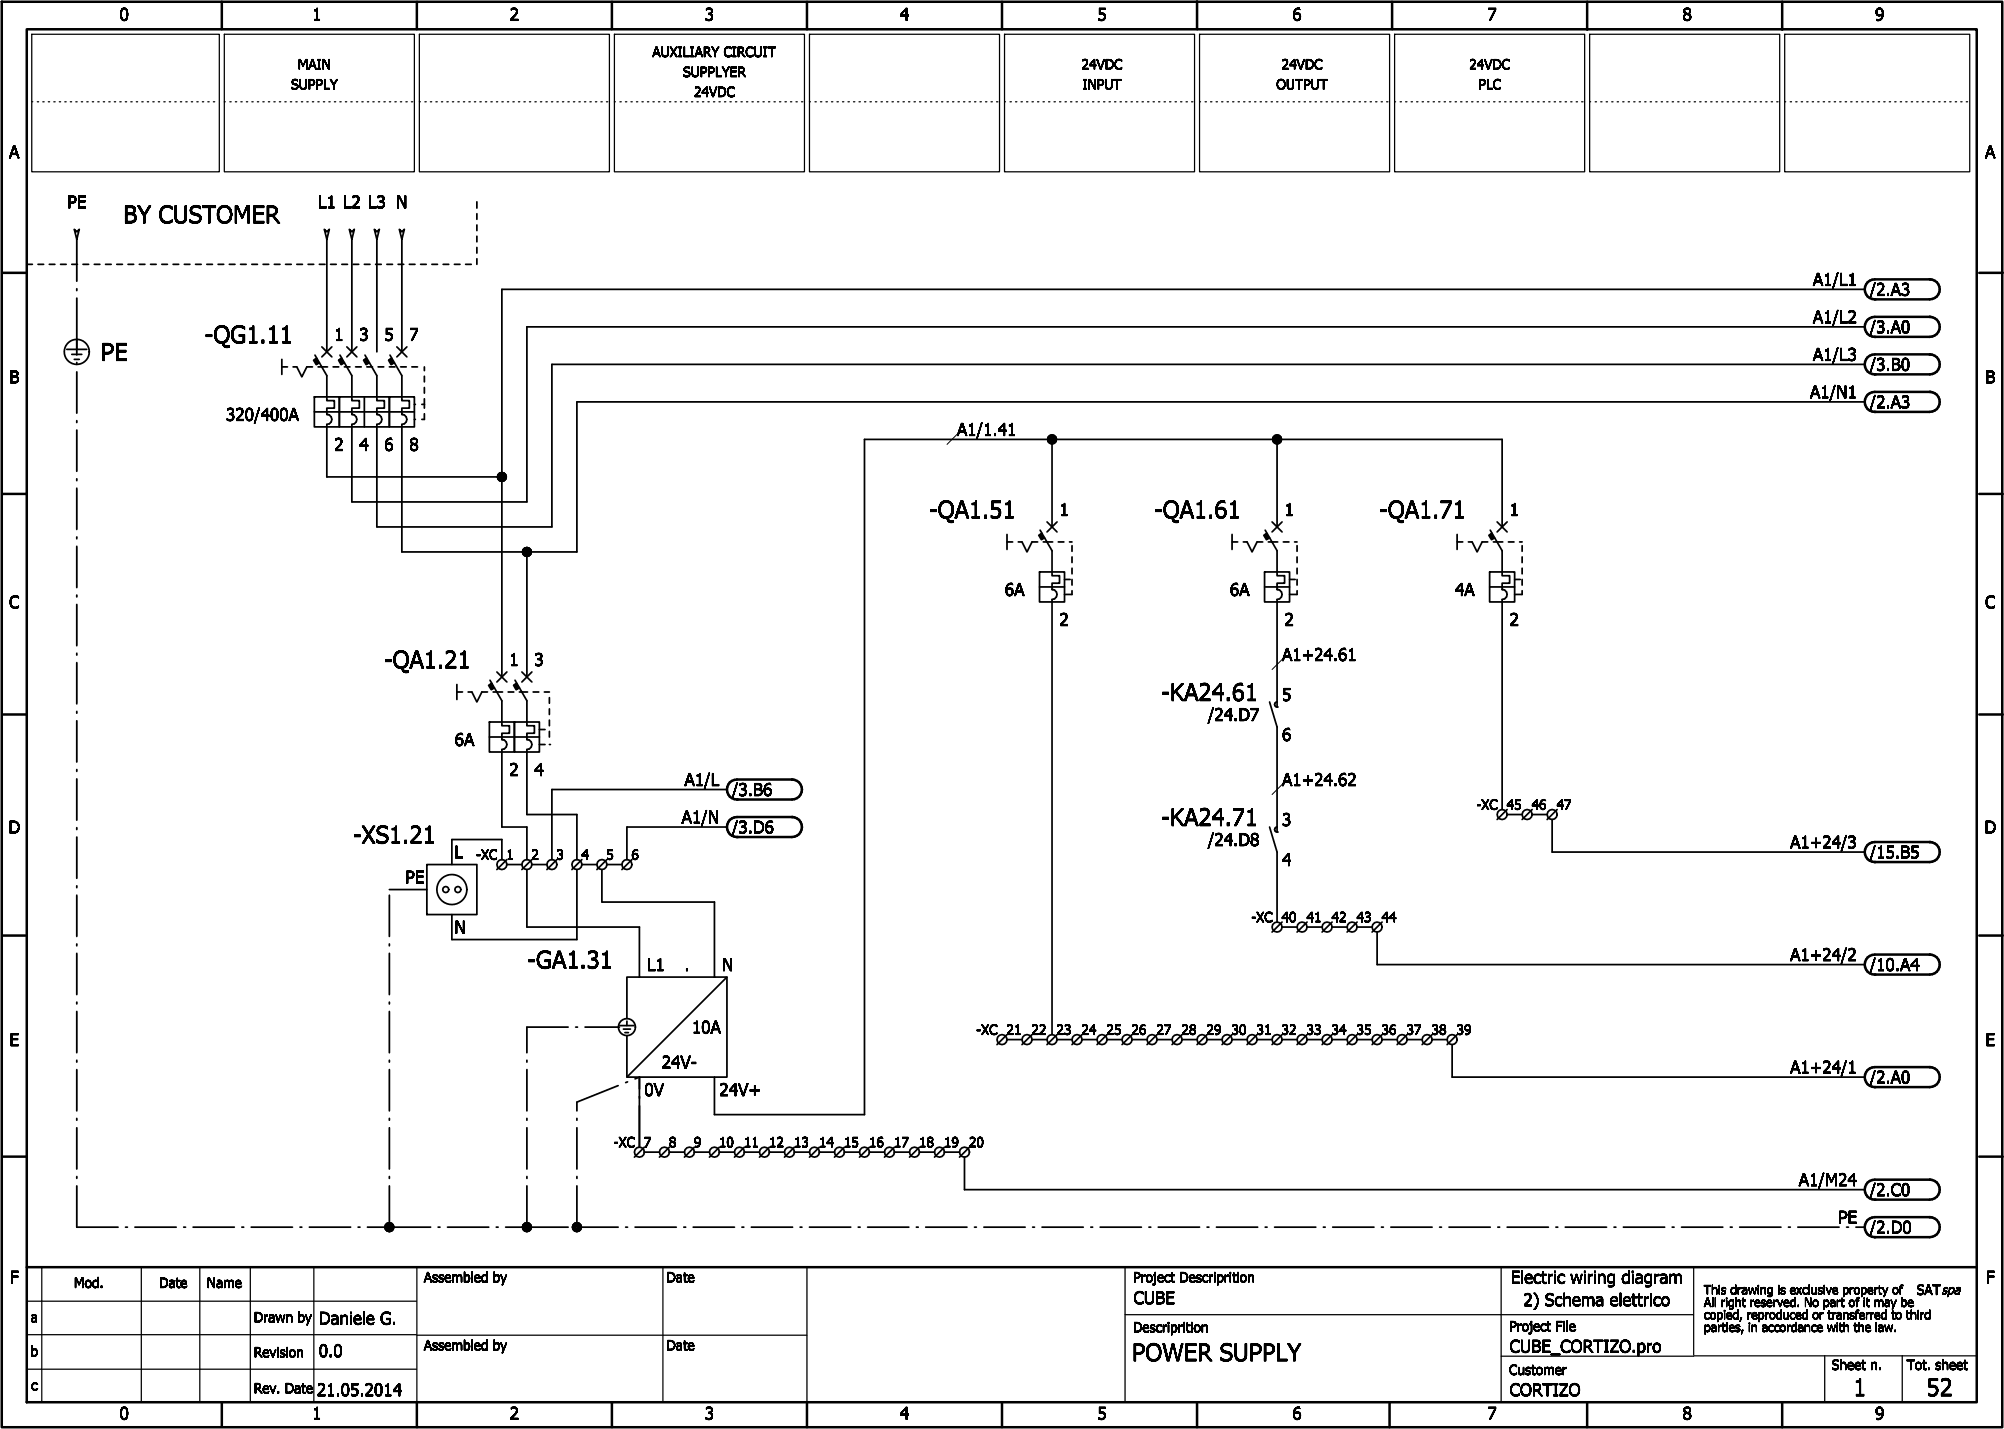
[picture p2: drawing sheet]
<svg xmlns="http://www.w3.org/2000/svg" width="401mm" height="286mm" viewBox="0 0 401 286" stroke-linecap="round" stroke-linejoin="round" font-family="sans-serif">
<defs><g id="words">
<g font-size="3.5">
<text x="24.6" y="44.6">BY CUSTOMER</text>
<text x="40.9" y="68.6">-QG1.11</text>
<text x="20.2" y="72.1">PE</text>
<text x="185.8" y="103.6">-QA1.51</text>
<text x="230.8" y="103.6">-QA1.61</text>
<text x="275.8" y="103.6">-QA1.71</text>
<text x="76.8" y="133.6">-QA1.21</text>
<text x="232.2" y="140.1">-KA24.61</text>
<text x="232.2" y="165.1">-KA24.71</text>
<text x="70.6" y="168.6">-XS1.21</text>
<text x="105.5" y="193.6">-GA1.31</text>
<text x="226.4" y="272.1">POWER SUPPLY</text>
<text x="370.6" y="279.1">1</text>
<text x="385.2" y="279.1">52</text>
</g>
<g font-size="2.5">
<text x="23.9" y="4.1">0</text>
<text x="62.4" y="4.1">1</text>
<text x="101.9" y="4.1">2</text>
<text x="140.9" y="4.1">3</text>
<text x="179.9" y="4.1">4</text>
<text x="219.4" y="4.1">5</text>
<text x="258.4" y="4.1">6</text>
<text x="297.4" y="4.1">7</text>
<text x="336.4" y="4.1">8</text>
<text x="374.9" y="4.1">9</text>
<text x="1.8" y="31.6">A</text>
<text x="396.9" y="31.6">A</text>
<text x="13.5" y="41.6">PE</text>
<text x="63.6" y="41.6">L1 L2 L3</text>
<text x="79.2" y="41.6">N</text>
<text x="362.5" y="57.1">A1/L1</text>
<text x="373.9" y="59.1">/2.A3</text>
<text x="362.5" y="64.6">A1/L2</text>
<text x="66.9" y="68.1">1</text>
<text x="71.9" y="68.1">3</text>
<text x="76.9" y="68.1">5</text>
<text x="81.9" y="68.1">7</text>
<text x="373.9" y="66.6">/3.A0</text>
<text x="1.9" y="76.6">B</text>
<text x="362.5" y="72.1">A1/L3</text>
<text x="373.9" y="74.1">/3.B0</text>
<text x="397" y="76.6">B</text>
<text x="361.9" y="79.6">A1/N1</text>
<text x="373.9" y="81.6">/2.A3</text>
<text x="45.2" y="84.1">320/400A</text>
<text x="191.4" y="87.1">A1/1.41</text>
<text x="66.9" y="90.1">2</text>
<text x="71.9" y="90.1">4</text>
<text x="76.9" y="90.1">6</text>
<text x="81.9" y="90.1">8</text>
<text x="211.9" y="103.1">1</text>
<text x="256.9" y="103.1">1</text>
<text x="301.9" y="103.1">1</text>
<text x="200.9" y="119.1">6A</text>
<text x="245.9" y="119.1">6A</text>
<text x="290.9" y="119.1">4A</text>
<text x="1.8" y="121.6">C</text>
<text x="211.9" y="125.1">2</text>
<text x="256.9" y="125.1">2</text>
<text x="301.9" y="125.1">2</text>
<text x="396.9" y="121.6">C</text>
<text x="101.9" y="133.1">1</text>
<text x="106.9" y="133.1">3</text>
<text x="256.4" y="132.1">A1+24.61</text>
<text x="256.4" y="140.1">5</text>
<text x="90.9" y="149.1">6A</text>
<text x="241.5" y="144.1">/24.D7</text>
<text x="256.4" y="148.1">6</text>
<text x="101.9" y="155.1">2</text>
<text x="106.9" y="155.1">4</text>
<text x="136.9" y="157.1">A1/L</text>
<text x="146.4" y="159.1">/3.B6</text>
<text x="256.4" y="157.1">A1+24.62</text>
<text x="1.7" y="166.6">D</text>
<text x="136.3" y="164.6">A1/N</text>
<text x="146.4" y="166.6">/3.D6</text>
<text x="256.4" y="165.1">3</text>
<text x="396.8" y="166.6">D</text>
<text x="90.9" y="171.6">L</text>
<text x="241.5" y="169.1">/24.D8</text>
<text x="256.4" y="173.1">4</text>
<text x="358" y="169.6">A1+24/3</text>
<text x="373.9" y="171.6">/15.B5</text>
<text x="81" y="176.6">PE</text>
<text x="90.9" y="186.6">N</text>
<text x="129.4" y="194.1">L1</text>
<text x="136.9" y="194.1">.</text>
<text x="144.4" y="194.1">N</text>
<text x="358" y="192.1">A1+24/2</text>
<text x="373.9" y="194.1">/10.A4</text>
<text x="1.9" y="209.1">E</text>
<text x="138.4" y="206.6">10A</text>
<text x="397" y="209.1">E</text>
<text x="132.3" y="213.6">24V-</text>
<text x="358" y="214.6">A1+24/1</text>
<text x="128.9" y="219.1">0V</text>
<text x="143.9" y="219.1">24V+</text>
<text x="373.9" y="216.6">/2.A0</text>
<text x="359.7" y="237.1">A1/M24</text>
<text x="373.9" y="239.1">/2.C0</text>
<text x="367.5" y="244.6">PE</text>
<text x="373.9" y="246.6">/2.D0</text>
<text x="2" y="256.6">F</text>
<text x="302.1" y="256.6">Electric wiring diagram</text>
<text x="397.1" y="256.6">F</text>
<text x="226.7" y="260.7">CUBE</text>
<text x="304.6" y="261.1">2) Schema elettrico</text>
<text x="63.8" y="264.8">Daniele G.</text>
<text x="63.8" y="271.3">0.0</text>
<text x="301.9" y="270.4">CUBE_CORTIZO.pro</text>
<text x="63.4" y="279.1">21.05.2014</text>
<text x="301.9" y="279.1">CORTIZO</text>
<text x="23.9" y="283.8">0</text>
<text x="62.4" y="283.8">1</text>
<text x="101.9" y="283.8">2</text>
<text x="140.9" y="283.8">3</text>
<text x="179.9" y="283.8">4</text>
<text x="219.4" y="283.8">5</text>
<text x="258.4" y="283.8">6</text>
<text x="297.4" y="283.8">7</text>
<text x="336.4" y="283.8">8</text>
<text x="374.9" y="283.8">9</text>
</g>
<g font-size="2">
<text x="130.5" y="11.4">AUXILIARY CIRCUIT</text>
<text x="58.2" y="17.9">SUPPLY</text>
<text x="59.6" y="13.9">MAIN</text>
<text x="136.6" y="15.4">SUPPLYER</text>
<text x="216.3" y="13.9">24VDC</text>
<text x="216.5" y="17.9">INPUT</text>
<text x="255.2" y="17.9">OUTPUT</text>
<text x="256.3" y="13.9">24VDC</text>
<text x="293.8" y="13.9">24VDC</text>
<text x="295.6" y="17.9">PLC</text>
<text x="138.8" y="19.3">24VDC</text>
<text x="295.2" y="161.9">-XC</text>
<text x="301.3" y="161.9">45</text>
<text x="306.3" y="161.9">46</text>
<text x="311.3" y="161.9">47</text>
<text x="95.2" y="171.9">-XC</text>
<text x="101.3" y="171.9">1</text>
<text x="106.3" y="171.9">2</text>
<text x="111.3" y="171.9">3</text>
<text x="116.3" y="171.9">4</text>
<text x="121.3" y="171.9">5</text>
<text x="126.3" y="171.9">6</text>
<text x="250.2" y="184.4">-XC</text>
<text x="256.3" y="184.4">40</text>
<text x="261.3" y="184.4">41</text>
<text x="266.3" y="184.4">42</text>
<text x="271.3" y="184.4">43</text>
<text x="276.3" y="184.4">44</text>
<text x="195.2" y="206.9">-XC</text>
<text x="201.3" y="206.9">21</text>
<text x="206.3" y="206.9">22</text>
<text x="211.3" y="206.9">23</text>
<text x="216.3" y="206.9">24</text>
<text x="221.3" y="206.9">25</text>
<text x="226.3" y="206.9">26</text>
<text x="231.3" y="206.9">27</text>
<text x="236.3" y="206.9">28</text>
<text x="241.3" y="206.9">29</text>
<text x="246.3" y="206.9">30</text>
<text x="251.3" y="206.9">31</text>
<text x="256.3" y="206.9">32</text>
<text x="261.3" y="206.9">33</text>
<text x="266.3" y="206.9">34</text>
<text x="271.3" y="206.9">35</text>
<text x="276.3" y="206.9">36</text>
<text x="281.3" y="206.9">37</text>
<text x="286.3" y="206.9">38</text>
<text x="291.3" y="206.9">39</text>
<text x="122.7" y="229.4">-XC</text>
<text x="128.8" y="229.4">7</text>
<text x="133.8" y="229.4">8</text>
<text x="138.8" y="229.4">9</text>
<text x="143.8" y="229.4">10</text>
<text x="148.8" y="229.4">11</text>
<text x="153.8" y="229.4">12</text>
<text x="158.8" y="229.4">13</text>
<text x="163.8" y="229.4">14</text>
<text x="168.8" y="229.4">15</text>
<text x="173.8" y="229.4">16</text>
<text x="178.8" y="229.4">17</text>
<text x="183.8" y="229.4">18</text>
<text x="188.8" y="229.4">19</text>
<text x="193.8" y="229.4">20</text>
<text x="14.8" y="257.5">Mod.</text>
<text x="31.8" y="257.5">Date</text>
<text x="41.4" y="257.5">Name</text>
<text x="84.8" y="256.4">Assembled by</text>
<text x="133.3" y="256.4">Date</text>
<text x="226.6" y="256.4">Project Descriprition</text>
<text x="383.3" y="258.9">SATspa</text>
<text x="6.2" y="264.4">a</text>
<text x="50.8" y="264.4">Drawn by</text>
<text x="84.8" y="270">Assembled by</text>
<text x="133.3" y="270">Date</text>
<text x="226.6" y="266.4">Descriprition</text>
<text x="301.8" y="266.1">Project File</text>
<text x="6.1" y="271.2">b</text>
<text x="50.8" y="271.3">Revision</text>
<text x="301.8" y="274.9">Customer</text>
<text x="366.3" y="273.9">Sheet n.</text>
<text x="381.3" y="273.9">Tot. sheet</text>
<text x="6.2" y="278">c</text>
<text x="50.8" y="278.5">Rev. Date</text>
</g>
<g font-size="1.8">
<text x="340.7" y="258.8">This drawing is exclusive property of</text>
<text x="340.7" y="261.3">All right reserved. No part of it may be</text>
<text x="340.7" y="263.8">copied, reproduced or transferred to third</text>
<text x="340.7" y="266.3">parties, in accordance with the law.</text>
</g>
</g></defs>
<g fill="none" stroke="#000" stroke-width=".35">
<path d="M5.4 52.8h1.1M7.6 52.8h1.1M9.9 52.8h1.1M12.1 52.8h1.1M14.4 52.8h1.1M14.9 45.9l.5 .5 .5-.5-.5 2zM15.4 47.9v8.3M15.4 57.7v.4M15.4 59.6v11.4M16.6 52.8h1.1M18.9 52.8h1.1M21.1 52.8h1.1"/>
<path d="M23.4 52.8h1.1M25.6 52.8h1.1M27.9 52.8h1.1M30.1 52.8h1.1M32.4 52.8h1.1M34.6 52.8h1.1M36.9 52.8h1.1M39.1 52.8h1.1M41.4 52.8h1.1M43.6 52.8h1.1M45.9 52.8h1.1M48.1 52.8h1.1"/>
<path d="M50.4 52.8h1.1M52.6 52.8h1.1M54.9 52.8h1.1M57.1 52.8h1.1M59.4 52.8h1.1M61.6 52.8h1.1M63.9 52.8h1.1M64.9 45.9l.5 .5 .5-.5-.5 2zM65.4 47.9v22.5M66.1 52.8h1.1M68.4 52.8h1.1M69.9 45.9l.5 .5 .5-.5-.5 2z"/>
<path d="M70.4 47.9v22.5M70.6 52.8h1.1M72.9 52.8h1.1M74.9 45.9l.5 .5 .5-.5-.5 2zM75.1 52.8h1.1M75.4 47.9v22.5M77.4 52.8h1.1M79.6 52.8h1.1M79.9 45.9l.5 .5 .5-.5-.5 2zM80.4 47.9v22.5M81.9 52.8h1.1M84.1 52.8h1.1"/>
<path d="M86.4 52.8h1.1M88.6 52.8h1.1M90.9 52.8h1.1M93.1 52.8h1.1M95.4 40.4v1.2M95.4 42.7v1.2M95.4 45v1.1M95.4 47.2v1.2M95.4 49.5v1.1M95.4 51.7v1.1M372.9 57.9h-272.5v77.5M13.4 69.9h4"/>
<path d="M14.4 70.9h2M14.9 71.9h1M15.4 72.5v.4M15.4 74.4v8.2M56.4 73.4h1.1M56.4 71.9v3M58.6 73.4h.8l1 1.9 1-1.9h1.1M62.9 79.4h5v6h-5zM63 71l2.4 4.1v5h1.5v1.5h-1.5v1.2a1 1 0 0 1 1 1 1 1 0 0 1-1 1.1v10.5h35M63.1 72.3l.4-.2-.4 .2M63.2 71.7l-.3 .2M63.3 71.8l-.4 .2"/>
<path d="M63.3 71.8l-.3 .2M63.3 72.6l.4-.2-.4 .3M63.3 71.9l-.3 .2M63.4 71.7l-.7 .3 .5 .9 .7-.4M63.4 71.9l-.4 .2M63.4 72l-.3 .2M63.5 72.2l-.3 .2M63.5 72.3l-.3 .1M63.6 72.3l-.4 .2M63.6 72.3l-.3 .2M63.6 72.4l-.3 .2M63.6 73.4h1.9"/>
<path d="M63.7 72.5l-.3 .2M63.7 72.6l-.3 .1M64.4 69.4l2 2M66.4 69.4l-2 2M66.6 73.4h1.1M67.9 79.4h10v6h-10zM68.2 71.7l-.4 .2M68.2 71.8l-.3 .2M68.3 71.9l-.4 .2M68.3 72l-.3 .2M68.4 71.7l-.7 .3 .5 .9 .7-.4M68.4 72.1l-.4 .2"/>
<path d="M68.4 72.1l-.3 .2M68.5 72.2l-.4 .2M68.5 72.3l-.4 .1M68.5 72.3l-.3 .2M68.5 72.4l-.3 .2M68.6 72.4l-.4 .2M68.6 72.5l-.3 .2M68.7 72.6l-.4 .1M68.9 73.4h1.1M69.4 69.4l2 2M71.1 73.4h1.1M71.4 69.4l-2 2"/>
<path d="M72.9 79.4v6M72.9 72.1l.4-.2-.4 .2M73 71l2.4 4.1v5h1.5v1.5h-1.5v1.2a1 1 0 0 1 1 1 1 1 0 0 1-1 1.1v20.5h35v-32.5h262.5M73.1 72.4l.4-.1-.4 .1M73.2 71.8l-.3 .2M73.2 71.7l-.4 .2M73.3 72l-.3 .2M73.3 72.1l-.3 .2M73.4 71.7l-.7 .3 .5 .9 .7-.4M73.4 73.4h1.1M73.4 72.1l-.4 .2M73.4 72.1l-.3 .2"/>
<path d="M73.4 72.2l-.3 .2M73.5 72.3l-.3 .2M73.5 72.4l-.3 .2M73.6 72.4l-.4 .2M73.6 72.5l-.3 .2M73.6 72.5l-.3 .2 .3-.1M75.6 73.4h1.1M77.9 79.4h5v6h-5zM77.9 73.4h1.1M78 71l2.4 4.1v5h1.5v1.5h-1.5v1.2a1 1 0 0 1 1 1 1 1 0 0 1-1 1.1v25.5h35v-30h257.5M78.2 71.7l-.4 .2M78.2 71.8l-.3 .2"/>
<path d="M78.3 71.9l-.4 .1M78.3 71.9l-.4 .2M78.3 72l-.3 .2M78.4 71.7l-.7 .3 .5 .9 .7-.4M78.4 72l-.4 .2M78.4 72.1l-.4 .2M78.4 72.1l-.3 .2M78.4 72.2l-.3 .2M78.5 72.2l-.4 .2M78.5 72.3l-.4 .1M78.5 72.3l-.3 .2M78.6 72.4l-.4 .2"/>
<path d="M78.6 72.5l-.3 .2M78.7 72.6l-.4 .1M79.4 69.4l2 2M80.1 73.4h1.1M81.4 69.4l-2 2M82.4 73.4h1.1M84.9 73.4v.7M84.9 75.2v1.2M84.9 77.5v1.1M84.9 79.7v1.9M372.9 65.4h-267.5v35h-35v-15.5a1 1 0 0 0 1-1.1 1 1 0 0 0-1-1v-1.2h1.5v-1.5h-1.5v-5l-2.4-4.1M15.4 84.1v.4"/>
<path d="M15.4 86v8.2M15.4 95.7v.4M15.4 97.6v8.3M62.9 82.4h20M84.4 80.8h.5M84.9 82.7v1.2h-.5M210.4 87.9v17.5M255.4 87.9v17.5M15.4 107.4v.3M15.4 109.2v8.3M15.4 119v.4M105.4 110.4v25"/>
<path d="M201.4 108.4h1.1M201.4 106.9v3M203.6 108.4h.8l1 2 1-2h1.1M207.9 114.4h5v6h-5zM207.9 117.4h5M208 106l2.4 4.1v5h1.5v1.5h-1.5v1.3a1 1 0 0 1 1 1 1 1 0 0 1-1 1v87M208.2 107.4l.4-.1-.4 .2M208.2 106.7l-.3 .2M208.3 106.8l-.4 .2M208.3 106.8l-.3 .2M208.3 106.9l-.3 .2M208.4 106.7l-.7 .3 .5 .9 .7-.4"/>
<path d="M208.4 107l-.3 .2M208.4 107.1l-.3 .2M208.5 107.1l-.4 .2M208.5 107.2l-.3 .2M208.6 107.3l-.3 .2M208.6 107.4l-.3 .2M208.6 108.4h1.9M208.7 107.5l-.4 .2M208.7 107.5l-.3 .2M208.7 107.6l-.3 .1M209.4 104.4l2 2M211.4 104.4l-2 2"/>
<path d="M211.6 108.4h1.1M212.9 115.9h1.1M213.9 108.4h.5M214.4 109.1v1.1M214.4 111.4v1.1M214.4 113.6v1.1M214.4 115.9v1.1M214.4 118.1v.8h-1.5M246.4 108.4h1.1M246.4 106.9v3M248.6 108.4h.8l1 2 1-2h1.1M252.9 114.4h5v6h-5z"/>
<path d="M252.9 117.4h5M253 106l2.4 4.1v5h1.5v1.5h-1.5v1.3a1 1 0 0 1 1 1 1 1 0 0 1-1 1v21.5a.5 .5 0 0 1-.5-.5 .5 .5 0 0 1 .5-.5M253.2 107.4l.4-.1-.4 .2M253.2 106.7l-.3 .2M253.3 106.8l-.4 .2M253.3 106.8l-.3 .2M253.3 106.9l-.3 .2M253.4 106.7l-.7 .3 .5 .9 .7-.4M253.4 107l-.3 .2M253.4 107.1l-.3 .2M253.5 107.1l-.4 .2M253.5 107.2l-.3 .2"/>
<path d="M253.6 107.3l-.3 .2M253.6 108.4h1.9M253.6 107.4l-.3 .2M253.7 107.5l-.4 .2M253.7 107.5l-.3 .2M253.7 107.6l-.3 .1M254.4 104.4l2 2M256.4 104.4l-2 2M256.6 108.4h1.1M257.9 115.9h1.1M258.9 108.4h.5M259.4 118.1v.8h-1.5"/>
<path d="M259.4 109.1v1.1M259.4 111.4v1.1M259.4 113.6v1.1M259.4 115.9v1.1M291.4 108.4h1.1M291.4 106.9v3M293.6 108.4h.8l1 2 1-2h1.1M297.9 114.4h5v6h-5zM297.9 117.4h5M298 106l2.4 4.1v5h1.5v1.5h-1.5v1.3a1 1 0 0 1 1 1 1 1 0 0 1-1 1v42M298.2 107.4l.4-.1-.4 .2M298.2 106.7l-.3 .2"/>
<path d="M298.3 106.8l-.4 .2M298.3 106.8l-.3 .2M298.3 106.9l-.3 .2M298.4 106.7l-.7 .3 .5 .9 .7-.4M298.4 107l-.3 .2M298.4 107.1l-.3 .2M298.5 107.1l-.4 .2M298.5 107.2l-.3 .2 .3-.2M298.6 107.3l-.3 .2M298.6 108.4h1.9M298.6 107.4l-.3 .2M298.7 107.5l-.4 .2"/>
<path d="M298.7 107.5l-.3 .2M298.7 107.6l-.3 .1M299.4 104.4l2 2M300.4 105.4v-17.5h-127.5v134.9h-30v-7.5M301.4 104.4l-2 2M301.6 108.4h1.1M302.9 115.9h1.1M303.9 108.4h.5M304.4 118.1v.8h-1.5M304.4 109.1v1.1M304.4 111.4v1.1M304.4 113.6v1.1"/>
<path d="M304.4 115.9v1.1M15.4 120.9v8.2M15.4 130.6v.4M15.4 132.5v8.2M91.4 138.4h1.1M91.4 136.9v3M93.6 138.4h.8l1 2 1-2h1.1M98 136l2.4 4.1v5h1.5v1.5h-1.5v1.3a1 1 0 0 1 1 1 1 1 0 0 1-1 1v15.5h5v6.5M98.2 136.7l-.3 .2M98.3 136.8l-.4 .2M98.3 136.8l-.3 .2M98.3 136.9l-.3 .2"/>
<path d="M98.4 136.7l-.7 .3 .5 .9 .7-.4M98.4 136.9l-.4 .2M98.4 137l-.3 .2M98.4 137.1l-.3 .2M98.5 137.1l-.4 .2M98.5 137.2l-.3 .2 .3-.2M98.5 137.3l-.3 .1M98.6 137.3l-.4 .2M98.6 137.3l-.3 .2M98.6 137.4l-.3 .2M98.6 138.4h1.9M98.7 137.5l-.4 .2"/>
<path d="M98.7 137.5l-.3 .2 .3-.1M99.4 134.4l2 2M101.4 134.4l-2 2M101.6 138.4h1.1M103 136l2.4 4.1v5h1.5v1.5h-1.5v1.3a1 1 0 0 1 1 1 1 1 0 0 1-1 1v13h10v9M103.2 136.7l-.4 .2M103.2 136.8l-.3 .2M103.3 136.9l-.4 .2M103.3 137l-.3 .2M103.4 136.7l-.7 .3 .5 .9 .7-.4M103.4 137.1l-.4 .2M103.4 137.1l-.3 .2"/>
<path d="M103.5 137.2l-.4 .2M103.5 137.3l-.4 .2M103.5 137.3l-.3 .2M103.5 137.4l-.3 .2M103.6 137.4l-.4 .2M103.6 137.5l-.3 .2M103.7 137.6l-.4 .2M103.9 138.4h1.6M104.4 134.4l2 2M106.4 134.4l-2 2M106.6 138.4h1.1M108.9 138.4h1"/>
<path d="M109.9 139.5v1.1M15.4 142.2v.4M15.4 144.1v8.3M15.4 153.8v.4M15.4 155.7v8.3M97.9 144.3h5v6.1h-5zM97.9 147.4h10M102.9 144.3h5v6.1h-5zM107.9 148.9h1.1M107.9 145.9h1.1M109.9 141.7v1.2M109.9 144v1.1"/>
<path d="M109.9 146.2v1.2M145.4 157.9h-35v14M253.9 140.4l1.5 5v21a.5 .5 0 0 1-.5-.5 .5 .5 0 0 1 .5-.5M15.4 165.5v.4M15.4 167.4v8.2M15.4 177.1v.4M15.4 179v8.2M77.9 177.9h7.5M77.9 179v8.2M85.4 172.9h10v10h-10zM100.4 171.9v-4h-10v5M101.4 171.9l-2 2"/>
<path d="M101.4 172.9h3M105.4 173.9v11.5h22.5v10M106.4 171.9l-2 2M106.4 172.9h3M111.4 171.9l-2 2M115.4 173.9v14h-25v-5M116.4 171.9l-2 2M116.4 172.9h3M120.4 173.9v6.5h22.5v15M121.4 171.9l-2 2M121.4 172.9h3M126.4 171.9l-2 2"/>
<path d="M145.4 165.4h-20v6.5M253.9 165.4l1.5 5v14M301.4 161.9l-2 2M301.4 162.9h3M306.4 161.9l-2 2M306.4 162.9h3M310.4 163.9v6.5h62.5M311.4 161.9l-2 2M15.4 188.7v.4M15.4 190.6v8.3M77.9 188.7v.4M77.9 190.6v8.3"/>
<path d="M145.4 195.4l-20 19.9M256.4 184.4l-2 2M256.4 185.4h3M261.4 184.4l-2 2M261.4 185.4h3M266.4 184.4l-2 2M266.4 185.4h3M271.4 184.4l-2 2M271.4 185.4h3M275.4 186.4v6.5h97.5M276.4 184.4l-2 2M15.4 200.4v.3"/>
<path d="M15.4 202.2v8.3M15.4 212v.4M15.4 213.9v8.2M77.9 200.4v.3M77.9 202.2v8.3M77.9 212v.4M77.9 213.9v8.2M105.4 212v.4M105.4 213.9v8.2M113.6 205.4h-8.2v5.1M115.1 205.4h.4M117 205.4h6.9"/>
<path d="M123.6 217.1l-8.2 3.3v1.7M124 205.1h2.8M124.7 205.8h1.4M125 206.5h.7M125.4 203.7v-8.3h20v19.9h-20v-8.1M125.4 204.2v.9M125.5 216.3l-.4 .2M127 215.7l.9-.4v14.1M201.4 206.9l-2 2M201.4 207.8h3M206.4 206.9l-2 2M206.4 207.8h3"/>
<path d="M211.4 206.9l-2 2M211.4 207.8h3M216.4 206.9l-2 2M216.4 207.8h3M221.4 206.9l-2 2M221.4 207.8h3M226.4 206.9l-2 2M226.4 207.8h3M231.4 206.9l-2 2M231.4 207.8h3M236.4 206.9l-2 2M236.4 207.8h3"/>
<path d="M241.4 206.9l-2 2M241.4 207.8h3M246.4 206.9l-2 2M246.4 207.8h3M251.4 206.9l-2 2M251.4 207.8h3M256.4 206.9l-2 2M256.4 207.8h3M261.4 206.9l-2 2M261.4 207.8h3M266.4 206.9l-2 2M266.4 207.8h3"/>
<path d="M271.4 206.9l-2 2M271.4 207.8h3M276.4 206.9l-2 2M276.4 207.8h3M281.4 206.9l-2 2M281.4 207.8h3M286.4 206.9l-2 2M286.4 207.8h3M290.4 208.9v6.4h82.5M291.4 206.9l-2 2M15.4 223.6v.4M15.4 225.5v8.2"/>
<path d="M15.4 235.2v.4M15.4 237.1v8.2h8.2M77.9 223.6v.4M77.9 225.5v8.2M77.9 235.2v.4M77.9 237.1v8.2M105.4 223.6v.4M105.4 225.5v8.2M105.4 235.2v.4M105.4 237.1v8.2M115.4 223.6v.4M115.4 225.5v8.2"/>
<path d="M115.4 235.2v.4M115.4 237.1v8.2h8.2M128.9 229.4l-2 2M128.9 230.3h3M133.9 229.4l-2 2M133.9 230.3h3M138.9 229.4l-2 2M138.9 230.3h3M143.9 229.4l-2 2M143.9 230.3h3M148.9 229.4l-2 2M148.9 230.3h3"/>
<path d="M153.9 229.4l-2 2M153.9 230.3h3M158.9 229.4l-2 2M158.9 230.3h3M163.9 229.4l-2 2M163.9 230.3h3M168.9 229.4l-2 2M168.9 230.3h3M173.9 229.4l-2 2M173.9 230.3h3M178.9 229.4l-2 2M178.9 230.3h3"/>
<path d="M183.9 229.4l-2 2M183.9 230.3h3M188.9 229.4l-2 2M188.9 230.3h3M192.9 231.4v6.4h180M193.9 229.4l-2 2M25.1 245.3h.4M27 245.3h8.2M36.7 245.3h.4M38.6 245.3h8.3M48.4 245.3h.3M50.2 245.3h8.3"/>
<path d="M60 245.3h.4M61.9 245.3h8.2M71.6 245.3h.4M73.5 245.3h12.6M87.6 245.3h.4M89.5 245.3h8.2M99.2 245.3h.4M101.1 245.3h12.5M125.1 245.3h.4M127 245.3h8.2M136.7 245.3h.4M138.6 245.3h8.3"/>
<path d="M148.4 245.3h.3M150.2 245.3h8.3M160 245.3h.4M161.9 245.3h8.2M171.6 245.3h.4M173.5 245.3h8.2M183.2 245.3h.4M185.1 245.3h8.3M194.9 245.3h.3M196.7 245.3h8.3M206.5 245.3h.4M208.4 245.3h8.2"/>
<path d="M218.1 245.3h.4M220 245.3h8.2M229.7 245.3h.4M231.6 245.3h8.3M241.4 245.3h.3M243.2 245.3h8.3M253 245.3h.4M254.9 245.3h8.2M264.6 245.3h.4M266.5 245.3h8.2M276.2 245.3h.4M278.1 245.3h8.3"/>
<path d="M287.9 245.3h.3M289.7 245.3h8.3M299.5 245.3h.4M301.4 245.3h8.2M311.1 245.3h.4M313 245.3h8.2M322.7 245.3h.4M324.6 245.3h8.3M334.4 245.3h.3M336.2 245.3h8.3M346 245.3h.4M347.9 245.3h8.2"/>
<path d="M357.6 245.3h.4M359.5 245.3h8.2M369.2 245.3h.4M371.1 245.3h1.8"/>
<circle cx="15.4" cy="70.4" r="2.5"/>
<circle cx="100.4" cy="95.4" r=".88"/>
<circle cx="100.4" cy="95.4" r=".38"/>
<circle cx="100.4" cy="95.4" r=".63"/>
<circle cx="210.4" cy="87.9" r=".38"/>
<circle cx="210.4" cy="87.9" r=".63"/>
<circle cx="210.4" cy="87.9" r=".88"/>
<circle cx="255.4" cy="87.9" r=".88"/>
<circle cx="255.4" cy="87.9" r=".38"/>
<circle cx="255.4" cy="87.9" r=".63"/>
<circle cx="105.4" cy="110.4" r=".63"/>
<circle cx="105.4" cy="110.4" r=".88"/>
<circle cx="105.4" cy="110.4" r=".37"/>
<circle cx="89.1" cy="177.9" r=".6"/>
<circle cx="90.4" cy="177.9" r="3"/>
<circle cx="91.6" cy="177.9" r=".6"/>
<circle cx="100.4" cy="172.9" r="1"/>
<circle cx="105.4" cy="172.9" r="1"/>
<circle cx="110.4" cy="172.9" r="1"/>
<circle cx="115.4" cy="172.9" r="1"/>
<circle cx="120.4" cy="172.9" r="1"/>
<circle cx="125.4" cy="172.9" r="1"/>
<circle cx="300.4" cy="162.9" r="1"/>
<circle cx="305.4" cy="162.9" r="1"/>
<circle cx="310.4" cy="162.9" r="1"/>
<circle cx="255.4" cy="185.4" r="1"/>
<circle cx="260.4" cy="185.4" r="1"/>
<circle cx="265.4" cy="185.4" r="1"/>
<circle cx="270.4" cy="185.4" r="1"/>
<circle cx="275.4" cy="185.4" r="1"/>
<circle cx="125.4" cy="205.4" r="1.7"/>
<circle cx="200.4" cy="207.9" r="1"/>
<circle cx="205.4" cy="207.9" r="1"/>
<circle cx="210.4" cy="207.9" r="1"/>
<circle cx="215.4" cy="207.9" r="1"/>
<circle cx="220.4" cy="207.9" r="1"/>
<circle cx="225.4" cy="207.9" r="1"/>
<circle cx="230.4" cy="207.9" r="1"/>
<circle cx="235.4" cy="207.9" r="1"/>
<circle cx="240.4" cy="207.9" r="1"/>
<circle cx="245.4" cy="207.9" r="1"/>
<circle cx="250.4" cy="207.9" r="1"/>
<circle cx="255.4" cy="207.9" r="1"/>
<circle cx="260.4" cy="207.9" r="1"/>
<circle cx="265.4" cy="207.9" r="1"/>
<circle cx="270.4" cy="207.9" r="1"/>
<circle cx="275.4" cy="207.9" r="1"/>
<circle cx="280.4" cy="207.9" r="1"/>
<circle cx="285.4" cy="207.9" r="1"/>
<circle cx="290.4" cy="207.9" r="1"/>
<circle cx="127.9" cy="230.4" r="1"/>
<circle cx="132.9" cy="230.4" r="1"/>
<circle cx="137.9" cy="230.4" r="1"/>
<circle cx="142.9" cy="230.4" r="1"/>
<circle cx="147.9" cy="230.4" r="1"/>
<circle cx="152.9" cy="230.4" r="1"/>
<circle cx="157.9" cy="230.4" r="1"/>
<circle cx="162.9" cy="230.4" r="1"/>
<circle cx="167.9" cy="230.4" r="1"/>
<circle cx="172.9" cy="230.4" r="1"/>
<circle cx="177.9" cy="230.4" r="1"/>
<circle cx="182.9" cy="230.4" r="1"/>
<circle cx="187.9" cy="230.4" r="1"/>
<circle cx="192.9" cy="230.4" r="1"/>
<circle cx="77.9" cy="245.3" r=".38"/>
<circle cx="77.9" cy="245.4" r=".63"/>
<circle cx="77.9" cy="245.4" r=".88"/>
<circle cx="105.4" cy="245.4" r=".63"/>
<circle cx="105.4" cy="245.3" r=".37"/>
<circle cx="105.4" cy="245.4" r=".87"/>
<circle cx="115.4" cy="245.4" r=".87"/>
<circle cx="115.4" cy="245.3" r=".38"/>
<circle cx="115.4" cy="245.4" r=".63"/>
</g>
<g fill="#000">
<circle cx="374.9" cy="59.9" r=".25"/>
<circle cx="385.9" cy="55.9" r=".25"/>
<circle cx="374.9" cy="67.4" r=".25"/>
<circle cx="374.9" cy="74.9" r=".25"/>
<circle cx="385.9" cy="78.4" r=".25"/>
<circle cx="385.9" cy="63.4" r=".25"/>
<circle cx="385.9" cy="70.9" r=".25"/>
<circle cx="65.4" cy="82.8" r=".17"/>
<circle cx="70.4" cy="82.8" r=".17"/>
<circle cx="75.4" cy="82.8" r=".17"/>
<circle cx="80.4" cy="82.8" r=".17"/>
<circle cx="82.9" cy="80.8" r=".17"/>
<circle cx="82.9" cy="83.9" r=".17"/>
<circle cx="374.9" cy="82.4" r=".25"/>
<circle cx="210.4" cy="117.9" r=".17"/>
<circle cx="255.4" cy="117.9" r=".17"/>
<circle cx="300.4" cy="117.9" r=".17"/>
<circle cx="100.4" cy="147.9" r=".17"/>
<circle cx="105.4" cy="147.9" r=".17"/>
<circle cx="109.9" cy="148.9" r=".17"/>
<circle cx="147.4" cy="159.9" r=".25"/>
<circle cx="158.4" cy="155.9" r=".25"/>
<circle cx="255.4" cy="141.4" r=".17"/>
<circle cx="147.4" cy="167.4" r=".25"/>
<circle cx="158.4" cy="163.4" r=".25"/>
<circle cx="255.4" cy="166.4" r=".17"/>
<circle cx="374.9" cy="172.4" r=".25"/>
<circle cx="385.9" cy="168.4" r=".25"/>
<circle cx="374.9" cy="194.8" r=".25"/>
<circle cx="385.9" cy="190.9" r=".25"/>
<circle cx="374.9" cy="217.3" r=".25"/>
<circle cx="385.9" cy="213.4" r=".25"/>
<circle cx="374.9" cy="239.9" r=".25"/>
<circle cx="385.9" cy="235.9" r=".25"/>
<circle cx="374.9" cy="247.4" r=".25"/>
<circle cx="385.9" cy="243.3" r=".25"/>
</g>
<g fill="none" stroke="#000" stroke-width=".25">
<path d="M6.4 6.9h37.5v27.4h-37.5zM44.9 6.9h38v27.4h-38zM83.9 6.9h38v27.4h-38zM122.9 6.9h38v27.4h-38zM161.9 6.9h38v27.4h-38zM200.9 6.9h38v27.4h-38zM239.9 6.9h38v27.4h-38zM278.9 6.9h38v27.4h-38zM317.9 6.9h38v27.4h-38zM356.9 6.9h37v27.4h-37zM6.4 20.4h.1M7.5 20.4h.2"/>
<path d="M8.6 20.4h.2M9.7 20.4h.2M10.8 20.4h.2M11.9 20.4h.2M13 20.4h.2M14.1 20.4h.2M15.2 20.4h.2M16.3 20.4h.2M17.4 20.4h.2M18.5 20.4h.2M19.6 20.4h.2M20.7 20.4h.2"/>
<path d="M21.8 20.4h.2M22.9 20.4h.2M24 20.4h.2M25.1 20.4h.2M26.2 20.4h.2M27.3 20.4h.2M28.4 20.4h.2M29.5 20.4h.2M30.6 20.4h.2M31.7 20.4h.2M32.8 20.4h.2M33.9 20.4h.2"/>
<path d="M35 20.4h.2M36.1 20.4h.2M37.2 20.4h.2M38.3 20.4h.2M39.4 20.4h.2M40.5 20.4h.2M41.6 20.4h.2M42.7 20.4h.2M44.9 20.4h.1M46 20.4h.2M47.1 20.4h.2M48.2 20.4h.2"/>
<path d="M49.3 20.4h.2M50.4 20.4h.2M51.5 20.4h.2M52.6 20.4h.2M53.7 20.4h.2M54.8 20.4h.2M55.9 20.4h.2M57 20.4h.2M58.1 20.4h.2M59.2 20.4h.2M60.3 20.4h.2M61.4 20.4h.2"/>
<path d="M62.5 20.4h.2M63.6 20.4h.2M64.7 20.4h.2M65.8 20.4h.2M66.9 20.4h.2M68 20.4h.2M69.1 20.4h.2M70.2 20.4h.2M71.3 20.4h.2M72.4 20.4h.2M73.5 20.4h.2M74.6 20.4h.2"/>
<path d="M75.7 20.4h.2M76.8 20.4h.2M77.9 20.4h.2M79 20.4h.2M80.1 20.4h.2M81.2 20.4h.2M82.3 20.4h.2M83.9 20.4h.1M85 20.4h.2M86.1 20.4h.2M87.2 20.4h.2M88.3 20.4h.2"/>
<path d="M89.4 20.4h.2M90.5 20.4h.2M91.6 20.4h.2M92.7 20.4h.2M93.8 20.4h.2M94.9 20.4h.2M96 20.4h.2M97.1 20.4h.2M98.2 20.4h.2M99.3 20.4h.2M100.4 20.4h.2M101.5 20.4h.2"/>
<path d="M102.6 20.4h.2M103.7 20.4h.2M104.8 20.4h.2M105.9 20.4h.2M107 20.4h.2M108.1 20.4h.2M109.2 20.4h.2M110.3 20.4h.2M111.4 20.4h.2M112.5 20.4h.2M113.6 20.4h.2M114.7 20.4h.2"/>
<path d="M115.8 20.4h.2M116.9 20.4h.2M118 20.4h.2M119.1 20.4h.2M120.2 20.4h.2M121.3 20.4h.2M122.9 20.4h.1M124 20.4h.2M125.1 20.4h.2M126.2 20.4h.2M127.3 20.4h.2M128.4 20.4h.2"/>
<path d="M129.5 20.4h.2M130.6 20.4h.2M131.7 20.4h.2M132.8 20.4h.2M133.9 20.4h.2M135 20.4h.2M136.1 20.4h.2M137.2 20.4h.2M138.3 20.4h.2M139.4 20.4h.2M140.5 20.4h.2M141.6 20.4h.2"/>
<path d="M142.7 20.4h.2M143.8 20.4h.2M144.9 20.4h.2M146 20.4h.2M147.1 20.4h.2M148.2 20.4h.2M149.3 20.4h.2M150.4 20.4h.2M151.5 20.4h.2M152.6 20.4h.2M153.7 20.4h.2M154.8 20.4h.2"/>
<path d="M155.9 20.4h.2M157 20.4h.2M158.1 20.4h.2M159.2 20.4h.2M160.3 20.4h.2M161.9 20.4h.1M163 20.4h.2M164.1 20.4h.2M165.2 20.4h.2M166.3 20.4h.2M167.4 20.4h.2M168.5 20.4h.2"/>
<path d="M169.6 20.4h.2M170.7 20.4h.2M171.8 20.4h.2M172.9 20.4h.2M174 20.4h.2M175.1 20.4h.2M176.2 20.4h.2M177.3 20.4h.2M178.4 20.4h.2M179.5 20.4h.2M180.6 20.4h.2M181.7 20.4h.2"/>
<path d="M182.8 20.4h.2M183.9 20.4h.2M185 20.4h.2M186.1 20.4h.2M187.2 20.4h.2M188.3 20.4h.2M189.4 20.4h.2M190.5 20.4h.2M191.6 20.4h.2M192.7 20.4h.2M193.8 20.4h.2M194.9 20.4h.2"/>
<path d="M196 20.4h.2M197.1 20.4h.2M198.2 20.4h.2M199.3 20.4h.2M200.9 20.4h.1M202 20.4h.2M203.1 20.4h.2M204.2 20.4h.2M205.3 20.4h.2M206.4 20.4h.2M207.5 20.4h.2M208.6 20.4h.2"/>
<path d="M209.7 20.4h.2M210.8 20.4h.2M211.9 20.4h.2M213 20.4h.2M214.1 20.4h.2M215.2 20.4h.2M216.3 20.4h.2M217.4 20.4h.2M218.5 20.4h.2M219.6 20.4h.2M220.7 20.4h.2M221.8 20.4h.2"/>
<path d="M222.9 20.4h.2M224 20.4h.2M225.1 20.4h.2M226.2 20.4h.2M227.3 20.4h.2M228.4 20.4h.2M229.5 20.4h.2M230.6 20.4h.2M231.7 20.4h.2M232.8 20.4h.2M233.9 20.4h.2M235 20.4h.2"/>
<path d="M236.1 20.4h.2M237.2 20.4h.2M238.3 20.4h.2M239.9 20.4h.1M241 20.4h.2M242.1 20.4h.2M243.2 20.4h.2M244.3 20.4h.2M245.4 20.4h.2M246.5 20.4h.2M247.6 20.4h.2M248.7 20.4h.2"/>
<path d="M249.8 20.4h.2M250.9 20.4h.2M252 20.4h.2M253.1 20.4h.2M254.2 20.4h.2M255.3 20.4h.2M256.4 20.4h.2M257.5 20.4h.2M258.6 20.4h.2M259.7 20.4h.2M260.8 20.4h.2M261.9 20.4h.2"/>
<path d="M263 20.4h.2M264.1 20.4h.2M265.2 20.4h.2M266.3 20.4h.2M267.4 20.4h.2M268.5 20.4h.2M269.6 20.4h.2M270.7 20.4h.2M271.8 20.4h.2M272.9 20.4h.2M274 20.4h.2M275.1 20.4h.2"/>
<path d="M276.2 20.4h.2M277.3 20.4h.2M278.9 20.4h.1M280 20.4h.2M281.1 20.4h.2M282.2 20.4h.2M283.3 20.4h.2M284.4 20.4h.2M285.5 20.4h.2M286.6 20.4h.2M287.7 20.4h.2M288.8 20.4h.2"/>
<path d="M289.9 20.4h.2M291 20.4h.2M292.1 20.4h.2M293.2 20.4h.2M294.3 20.4h.2M295.4 20.4h.2M296.5 20.4h.2M297.6 20.4h.2M298.7 20.4h.2M299.8 20.4h.2M300.9 20.4h.2M302 20.4h.2"/>
<path d="M303.1 20.4h.2M304.2 20.4h.2M305.3 20.4h.2M306.4 20.4h.2M307.5 20.4h.2M308.6 20.4h.2M309.7 20.4h.2M310.8 20.4h.2M311.9 20.4h.2M313 20.4h.2M314.1 20.4h.2M315.2 20.4h.2"/>
<path d="M316.3 20.4h.2M317.9 20.4h.1M319 20.4h.2M320.1 20.4h.2M321.2 20.4h.2M322.3 20.4h.2M323.4 20.4h.2M324.5 20.4h.2M325.6 20.4h.2M326.7 20.4h.2M327.8 20.4h.2M328.9 20.4h.2"/>
<path d="M330 20.4h.2M331.1 20.4h.2M332.2 20.4h.2M333.3 20.4h.2M334.4 20.4h.2M335.5 20.4h.2M336.6 20.4h.2M337.7 20.4h.2M338.8 20.4h.2M339.9 20.4h.2M341 20.4h.2M342.1 20.4h.2"/>
<path d="M343.2 20.4h.2M344.3 20.4h.2M345.4 20.4h.2M346.5 20.4h.2M347.6 20.4h.2M348.7 20.4h.2M349.8 20.4h.2M350.9 20.4h.2M352 20.4h.2M353.1 20.4h.2M354.2 20.4h.2M355.3 20.4h.2"/>
<path d="M356.9 20.4h.1M358 20.4h.2M359.1 20.4h.2M360.2 20.4h.2M361.3 20.4h.2M362.4 20.4h.2M363.5 20.4h.2M364.6 20.4h.2M365.7 20.4h.2M366.8 20.4h.2M367.9 20.4h.2M369 20.4h.2"/>
<path d="M370.1 20.4h.2M371.2 20.4h.2M372.3 20.4h.2M373.4 20.4h.2M374.5 20.4h.2M375.6 20.4h.2M376.7 20.4h.2M377.8 20.4h.2M378.9 20.4h.2M380 20.4h.2M381.1 20.4h.2M382.2 20.4h.2"/>
<path d="M383.3 20.4h.2M384.4 20.4h.2M385.5 20.4h.2M386.6 20.4h.2M387.7 20.4h.2M388.8 20.4h.2M389.9 20.4h.2M391 20.4h.2M392.1 20.4h.2M393.2 20.4h.2M8.4 253.4v27M28.3 253.4v27"/>
<path d="M40 253.4v27M50.1 253.4v27M62.8 253.4v27M83.4 253.4v27M132.6 253.6v26.5M161.4 253.4v26.9M225 253.4v27M300.2 253.4v27M338.7 253.4v17.5M5.4 266.9h77.9M5.4 260.2h77.9M5.4 273.8h77.9"/>
<path d="M83.4 267h78M225 262.9h113.6M300.2 271.2h38.5M338.7 271.1h56.6M364.9 271v9.4M380.4 271v9.4"/>
</g>
<g fill="none" stroke="#000" stroke-width=".5">
<path d="M.4 .4h400v285h-400zM5.4 5.9h389.9v274.5h-389.9zM44.4 .4v5.5M83.4 .4v5.5M122.4 .4v5.5M161.4 .4v5.5M200.4 .4v5.5M239.4 .3v5.6M278.4 .4v5.5M317.4 .4v5.6M356.4 .4v5.6M.7 54.6h4.7"/>
<path d="M373.4 56.4l.9-.5h.6h11a2 2 0 0 1 2 2 2 2 0 0 1-2 2h-11a2.02 2.02 0 0 1-1.9-1.3 2.02 2.02 0 0 1 .4-2.2zM395.8 54.6h4.7M373.4 63.9l.9-.5h.6h11a2 2 0 0 1 2 2 2 2 0 0 1-2 2h-11a2.02 2.02 0 0 1-1.9-1.3 2.02 2.02 0 0 1 .4-2.2zM373.4 71.4l.9-.5h.6h11a2 2 0 0 1 2 2 2 2 0 0 1-2 2h-11a2.02 2.02 0 0 1-1.9-1.3 2.02 2.02 0 0 1 .4-2.2zM373.4 78.9l.9-.5h.6h11a2 2 0 0 1 2 2 2 2 0 0 1-2 2h-11a2.02 2.02 0 0 1-1.9-1.3 2.02 2.02 0 0 1 .4-2.2zM.7 98.8h4.7M395.8 98.8h4.7M.7 142.9h4.7M145.9 156.4l.9-.5h.6h11a2 2 0 0 1 2 2 2 2 0 0 1-2 2h-11a2.02 2.02 0 0 1-1.9-1.3 2.02 2.02 0 0 1 .4-2.2zM395.8 142.9h4.7M145.9 163.9l.9-.5h.6h11a2 2 0 0 1 2 2 2 2 0 0 1-2 2h-11a2.02 2.02 0 0 1-1.9-1.3 2.02 2.02 0 0 1 .4-2.2zM373.4 168.9l.9-.5h.6h11a2 2 0 0 1 2 2 2 2 0 0 1-2 2h-11a2.02 2.02 0 0 1-1.9-1.3 2.02 2.02 0 0 1 .4-2.2z"/>
<path d="M.7 187h4.7M373.4 191.4l.9-.5h.6h11a2 2 0 0 1 2 2 2 2 0 0 1-2 1.9h-11a2.01 2.01 0 0 1-1.9-1.2 2.01 2.01 0 0 1 .4-2.2zM395.8 187h4.7M373.4 213.9l.9-.5h.6h11a2 2 0 0 1 2 2 2 2 0 0 1-2 1.9h-11a2.01 2.01 0 0 1-1.9-1.2 2.01 2.01 0 0 1 .4-2.2zM.7 231.3h4.7M373.4 236.4l.9-.5h.6h11a2 2 0 0 1 2 2 2 2 0 0 1-2 2h-11a2.02 2.02 0 0 1-1.9-1.3 2.02 2.02 0 0 1 .4-2.2zM395.8 231.3h4.7M5.4 253.4h389.9M373.4 243.9l.9-.5 .6-.1h11a2 2 0 0 1 2 2 2 2 0 0 1-2 2.1h-11a2.02 2.02 0 0 1-1.9-1.3 2.02 2.02 0 0 1 .4-2.2zM44.4 280.4v4.9M83.4 280.4v5M122.4 280.4v5"/>
<path d="M161.4 280.4v5M200.4 280.4v5M239.4 280.6v4.8M277.9 280.4v5M317.4 280.5v4.9M356.4 280.5v4.9"/>
</g>
<path d="M191.4 86.9l-2 2M256.4 131.9l-2 2M256.4 156.9l-2 2" fill="none" stroke="#000" stroke-width=".2"/>
<use href="#words"/>
</svg>
